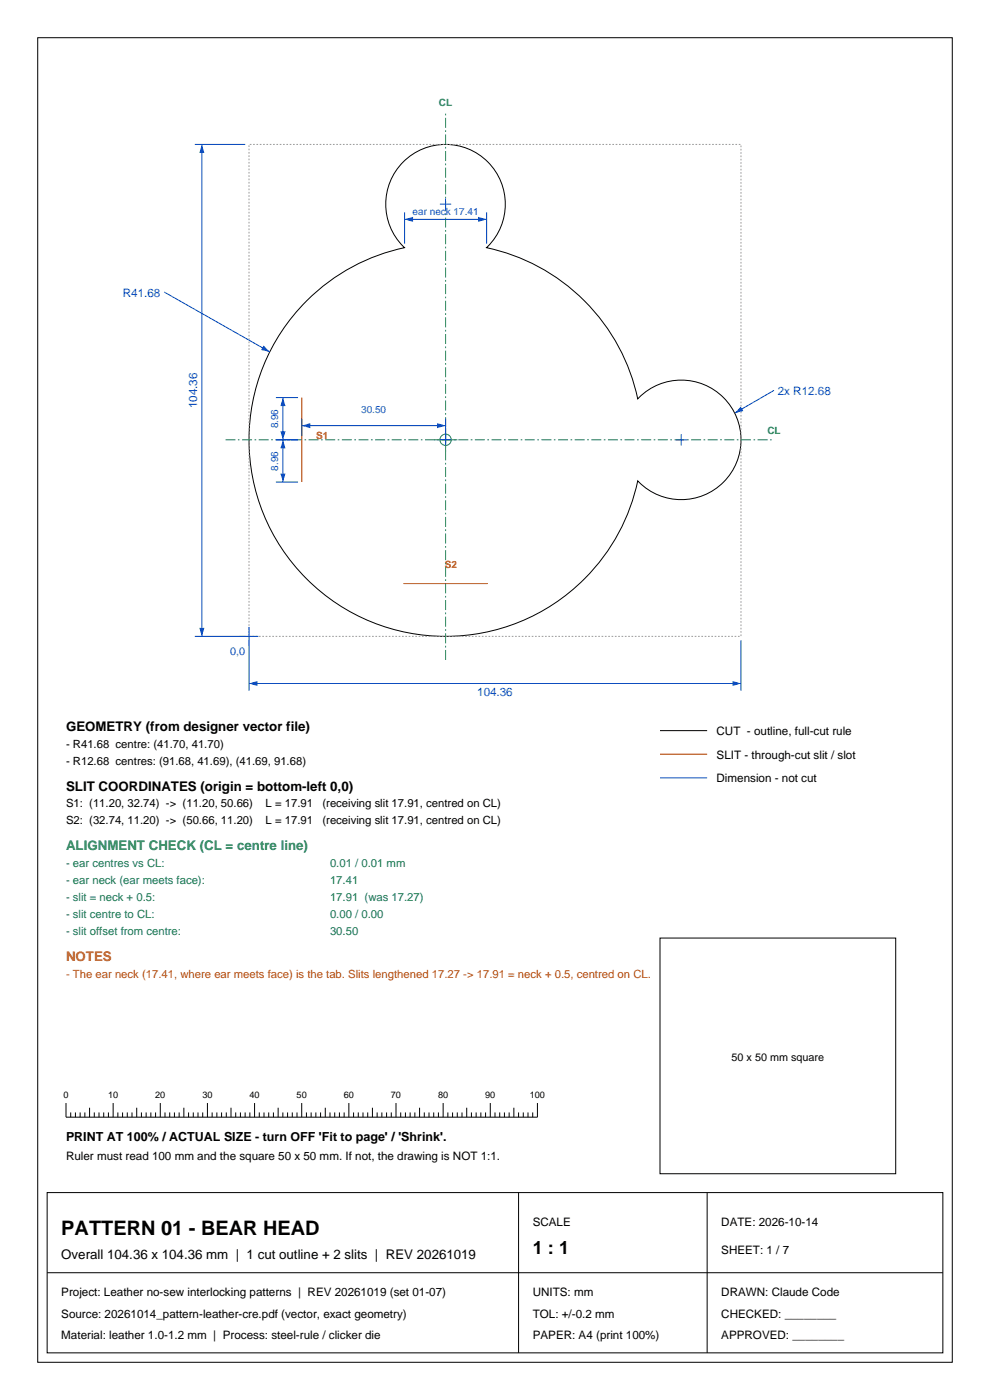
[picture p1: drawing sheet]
<svg xmlns="http://www.w3.org/2000/svg" width="210mm" height="297mm" viewBox="0 0 210 297" stroke-linecap="round" stroke-linejoin="round" font-family="sans-serif">
<defs><g id="words">
<text font-size="4.2" x="13" y="262">PATTERN 01 - BEAR HEAD</text>
<text font-size="3.9" x="113" y="266">1 : 1</text>
<g font-size="2.8">
<text x="14" y="155">GEOMETRY (from designer vector file)</text>
<text x="14" y="167.7">SLIT COORDINATES (origin = bottom-left 0,0)</text>
<text x="13" y="267">Overall 104.36 x 104.36 mm | 1 cut outline + 2 slits | REV 20261019</text>
</g>
<text font-size="2.8" fill="#1a7347" x="14" y="180.4">ALIGNMENT CHECK (CL = centre line)</text>
<text font-size="2.8" fill="#b34d0d" x="14" y="203.9">NOTES</text>
<text font-size="2.6" x="14" y="242">PRINT AT 100% / ACTUAL SIZE - turn OFF 'Fit to page' / 'Shrink'.</text>
<g font-size="2.5" fill="#0d4dbf">
<text x="26.1" y="62.9">R41.68</text>
<text x="165" y="83.8">2x R12.68</text>
<text x="41.8" y="86.6" transform="rotate(-90 41.8 86.6)">104.36</text>
<text x="101.2" y="147.6">104.36</text>
</g>
<g font-size="2.5">
<text x="152" y="156">CUT - outline, full-cut rule</text>
<text x="152" y="161">SLIT - through-cut slit / slot</text>
<text x="152" y="166">Dimension - not cut</text>
<text x="14" y="246">Ruler must read 100 mm and the square 50 x 50 mm. If not, the drawing is NOT 1:1.</text>
<text x="113" y="260">SCALE</text>
<text x="153" y="260">DATE: 2026-10-14</text>
<text x="153" y="266">SHEET: 1 / 7</text>
<text x="13" y="275">Project: Leather no-sew interlocking patterns | REV 20261019 (set 01-07)</text>
<text x="113" y="275">UNITS: mm</text>
<text x="153" y="275">DRAWN: Claude Code</text>
<text x="13" y="279.5">Source: 20261014_pattern-leather-cre.pdf (vector, exact geometry)</text>
<text x="113" y="279.5">TOL: +/-0.2 mm</text>
<text x="153" y="279.5">CHECKED: ________</text>
<text x="13" y="284">Material: leather 1.0-1.2 mm | Process: steel-rule / clicker die</text>
<text x="113" y="284">PAPER: A4 (print 100%)</text>
<text x="153" y="284">APPROVED: ________</text>
</g>
<g font-size="2.4">
<text x="14" y="158.6">- R41.68 centre: (41.70, 41.70)</text>
<text x="14" y="162.2">- R12.68 centres: (91.68, 41.69), (41.69, 91.68)</text>
<text x="14" y="171.3">S1: (11.20, 32.74) -&gt; (11.20, 50.66)</text>
<text x="56.3" y="171.3">L = 17.91</text>
<text x="68.4" y="171.3">(receiving slit 17.91, centred on CL)</text>
<text x="14" y="174.9">S2: (32.74, 11.20) -&gt; (50.66, 11.20)</text>
<text x="56.3" y="174.9">L = 17.91</text>
<text x="68.4" y="174.9">(receiving slit 17.91, centred on CL)</text>
</g>
<g font-size="2.4" fill="#1a7347">
<text x="14" y="184">- ear centres vs CL:</text>
<text x="70" y="184">0.01 / 0.01 mm</text>
<text x="14" y="187.6">- ear neck (ear meets face):</text>
<text x="14" y="191.2">- slit = neck + 0.5:</text>
<text x="70" y="187.6">17.41</text>
<text x="70" y="191.2">17.91 (was 17.27)</text>
<text x="14" y="194.8">- slit centre to CL:</text>
<text x="70" y="194.8">0.00 / 0.00</text>
<text x="14" y="198.4">- slit offset from centre:</text>
<text x="70" y="198.4">30.50</text>
</g>
<text font-size="2.4" fill="#b34d0d" x="14" y="207.5">- The ear neck (17.41, where ear meets face) is the tab. Slits lengthened 17.27 -&gt; 17.91 = neck + 0.5, centred on CL.</text>
<text font-size="2.3" fill="#0d4dbf" x="48.8" y="139">0,0</text>
<text font-size="2.3" x="155.2" y="225">50 x 50 mm square</text>
<g font-size="2.1" fill="#1a8c59">
<text x="93.1" y="22.4">CL</text>
<text x="162.8" y="92.1">CL</text>
</g>
<g font-size="2.1" fill="#0d4dbf">
<text x="87.5" y="45.5">ear neck 17.41</text>
<text x="76.6" y="87.7">30.50</text>
<text x="59" y="90.9" transform="rotate(-90 59 90.9)">8.96</text>
<text x="59" y="99.8" transform="rotate(-90 59 99.8)">8.96</text>
</g>
<g font-size="2.1" fill="#e60000">
<text x="67.1" y="93.2">S1</text>
<text x="94.3" y="120.4">S2</text>
</g>
<g font-size="1.9">
<text x="13.5" y="233">0</text>
<text x="22.9" y="233">10</text>
<text x="32.9" y="233">20</text>
<text x="42.9" y="233">30</text>
<text x="52.9" y="233">40</text>
<text x="62.9" y="233">50</text>
<text x="72.9" y="233">60</text>
<text x="82.9" y="233">70</text>
<text x="92.9" y="233">80</text>
<text x="102.9" y="233">90</text>
<text x="112.4" y="233">100</text>
</g>
</g></defs>
<path d="M8 8h194v281h-194zM85.5 34.3a12.7 12.7 0 0 1 18.1 .2 12.7 12.7 0 0 1-.4 18 41.7 41.7 0 0 1 32.1 32.1 12.7 12.7 0 0 1 18.1-.3 12.7 12.7 0 0 1 0 18.1 12.7 12.7 0 0 1-18.1-.4 41.7 41.7 0 0 1-70.3 20.8 41.7 41.7 0 0 1 20.8-70.3 12.7 12.7 0 0 1-.3-18.2zM10 253h190v34h-190zM110 253v34M150 253v34M10 270h190" fill="none" stroke="#000" stroke-width=".21"/>
<path d="M64 84.3v18M85.6 123.8h17.9" fill="none" stroke="#e60000" stroke-width=".21"/>
<path d="M52.8 30.6h104.4v104.4h-104.4z" fill="none" stroke="#999" stroke-width=".21" stroke-dasharray=".4 .4" stroke-linecap="butt"/>
<path d="M52.8 135.8v10.7M157.2 135.8v10.7M52.8 145h104.4" fill="none" stroke="#0d4dbf" stroke-width=".21"/>
<g fill="#0d4dbf">
<path d="M52.8 145l1.8-.5v1z"/>
<path d="M155.4 144.5l1.8 .5-1.8 .5z"/>
</g>
<path d="M41.3 30.6h10.7M42.8 30.6v104.4M41.3 135h10.7" fill="none" stroke="#0d4dbf" stroke-width=".21"/>
<g fill="#0d4dbf">
<path d="M42.3 133.2h1.1l-.6 1.8z"/>
<path d="M42.8 30.6l.6 1.8h-1.1z"/>
</g>
<path d="M58.5 93.3h4.7M60 93.3v9M58.5 102.3h4.7M50.8 135h4M52.8 133v4" fill="none" stroke="#0d4dbf" stroke-width=".21"/>
<path d="M47.8 93.3h116.4M94.5 140v-116.4" fill="none" stroke="#1a8c59" stroke-width=".21" stroke-dasharray="2.1 .5 .4 .5" stroke-linecap="butt"/>
<g fill="none" stroke="#1a8c59" stroke-width=".21">
<path d="M92 93.3h5M94.5 90.8v5"/>
<circle cx="94.5" cy="93.3" r="1.2"/>
</g>
<g fill="#0d4dbf">
<path d="M59.5 100.5h1.1l-.6 1.8z"/>
<path d="M60 93.3l.6 1.8h-1.1z"/>
</g>
<path d="M58.5 93.3h4.7M58.5 84.3h4.7M60 84.3v9" fill="none" stroke="#0d4dbf" stroke-width=".21"/>
<g fill="#0d4dbf">
<path d="M59.5 91.5h1.1l-.6 1.8z"/>
<path d="M60 84.3l.6 1.8h-1.1z"/>
</g>
<path d="M64 88.8v3.7M64 90.3h30.5M94.5 88.8v3.7" fill="none" stroke="#0d4dbf" stroke-width=".21"/>
<g fill="#0d4dbf">
<path d="M92.7 89.8l1.8 .5-1.8 .5z"/>
<path d="M64 90.3l1.8-.5v1z"/>
</g>
<path d="M85.8 45v6.7M85.8 46.5h17.4M103.2 45v6.7" fill="none" stroke="#0d4dbf" stroke-width=".21"/>
<g fill="#0d4dbf">
<path d="M85.8 46.5l1.8-.5v1.1z"/>
<path d="M101.4 46l1.8 .5-1.8 .6z"/>
</g>
<path d="M34.8 61.9l22.4 12.8M93.3 93.3h2.4M94.5 92.1v2.4" fill="none" stroke="#0d4dbf" stroke-width=".21"/>
<path d="M55.9 73.3l1.3 1.4-1.8-.5z" fill="#0d4dbf"/>
<path d="M93.3 43.3h2.4M94.5 42.1v2.4M143.3 93.3h2.4M144.5 92.1v2.4M164.2 82.8l-8.4 4.8" fill="none" stroke="#0d4dbf" stroke-width=".21"/>
<path d="M157.1 86.3l.6 .9-1.9 .4z" fill="#0d4dbf"/>
<g fill="none" stroke="#000" stroke-width=".21">
<path d="M140 155h10M140 199h50v50h-50zM14 234v3h100v-3M15 236v1M16 236v1M17 236v1M18 236v1M19 235v2M20 236v1M21 236v1M22 236v1M23 236v1"/>
<path d="M24 234v3M25 236v1M26 236v1M27 236v1M28 236v1M29 235v2M30 236v1M31 236v1M32 236v1M33 236v1M34 234v3M35 236v1"/>
<path d="M36 236v1M37 236v1M38 236v1M39 235v2M40 236v1M41 236v1M42 236v1M43 236v1M44 234v3M45 236v1M46 236v1M47 236v1"/>
<path d="M48 236v1M49 235v2M50 236v1M51 236v1M52 236v1M53 236v1M54 234v3M55 236v1M56 236v1M57 236v1M58 236v1M59 235v2"/>
<path d="M60 236v1M61 236v1M62 236v1M63 236v1M64 234v3M65 236v1M66 236v1M67 236v1M68 236v1M69 235v2M70 236v1M71 236v1"/>
<path d="M72 236v1M73 236v1M74 234v3M75 236v1M76 236v1M77 236v1M78 236v1M79 235v2M80 236v1M81 236v1M82 236v1M83 236v1"/>
<path d="M84 234v3M85 236v1M86 236v1M87 236v1M88 236v1M89 235v2M90 236v1M91 236v1M92 236v1M93 236v1M94 234v3M95 236v1"/>
<path d="M96 236v1M97 236v1M98 236v1M99 235v2M100 236v1M101 236v1M102 236v1M103 236v1M104 234v3M105 236v1M106 236v1M107 236v1"/>
<path d="M108 236v1M109 235v2M110 236v1M111 236v1M112 236v1M113 236v1"/>
</g>
<path d="M140 160h10" fill="none" stroke="#e60000" stroke-width=".21"/>
<path d="M140 165h10" fill="none" stroke="#0d4dbf" stroke-width=".21"/>
<use href="#words"/>
</svg>
